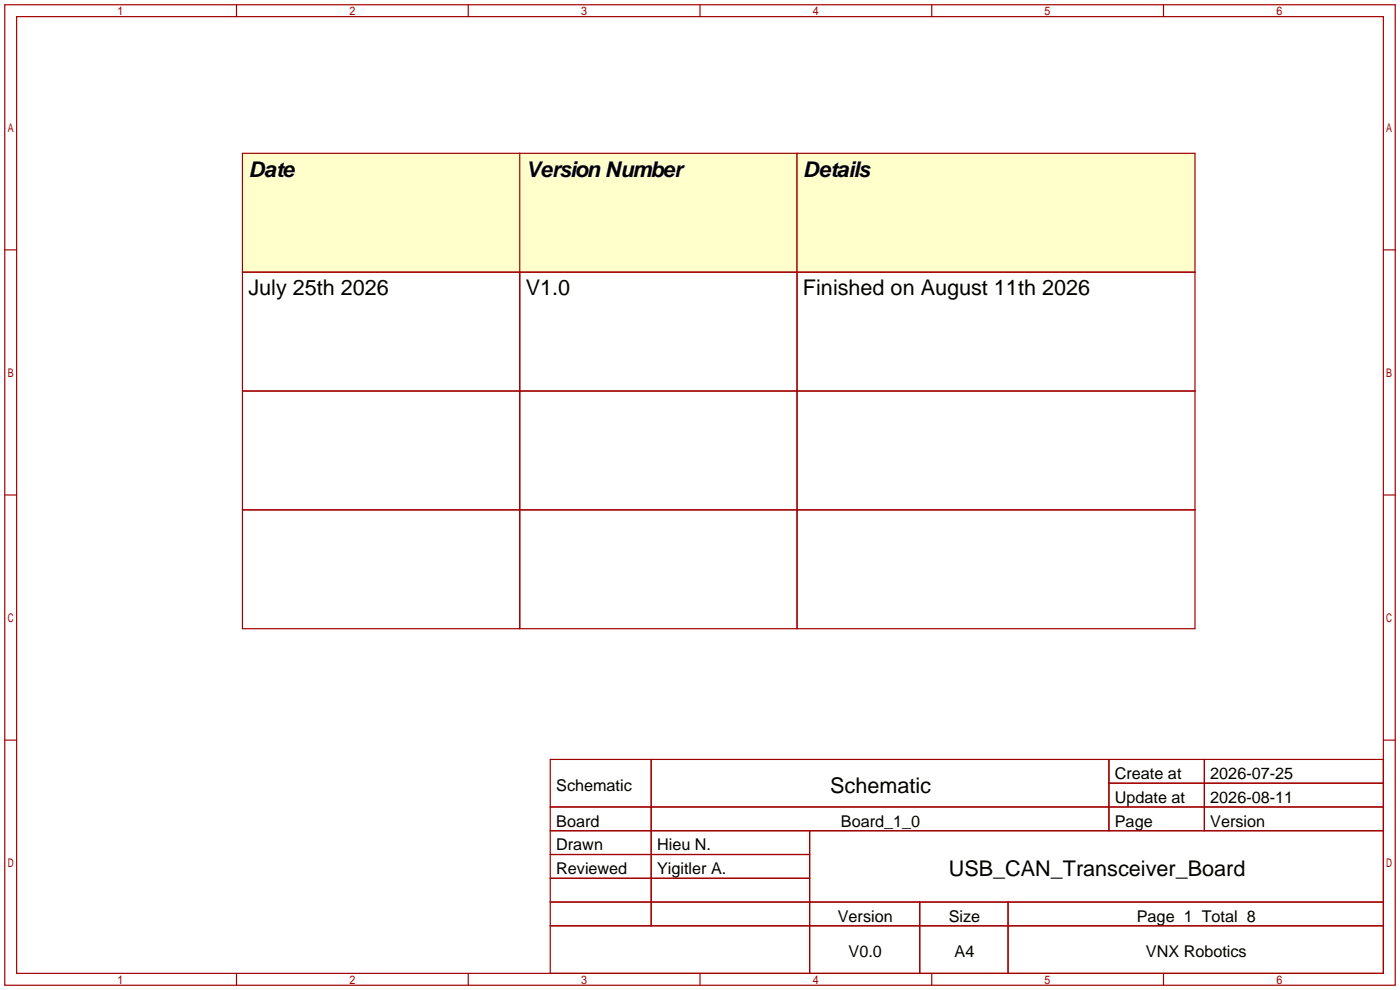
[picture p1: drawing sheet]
<svg xmlns="http://www.w3.org/2000/svg" width="299mm" height="212mm" viewBox="0 0 299 212" stroke-linecap="round" stroke-linejoin="round" font-family="sans-serif">
<defs><g id="words">
<g font-size="4.6">
<text x="53.1" y="37.7">Date</text>
<text x="112.4" y="37.7">Version Number</text>
<text x="171.6" y="37.7">Details</text>
<text x="53.1" y="63.1">July 25th 2026</text>
<text x="112.4" y="63.1">V1.0</text>
<text x="171.6" y="63.1">Finished on August 11th 2026</text>
<text x="177.4" y="169.4">Schematic</text>
<text x="202.8" y="187.2">USB_CAN_Transceiver_Board</text>
</g>
<g font-size="3.5">
<text x="238.3" y="166.5">Create at</text>
<text x="258.7" y="166.5">2026-07-25</text>
<text x="118.9" y="169.1">Schematic</text>
<text x="238.3" y="171.6">Update at</text>
<text x="258.7" y="171.6">2026-08-11</text>
<text x="118.9" y="176.7">Board</text>
<text x="179.7" y="176.7">Board_1_0</text>
<text x="238.3" y="176.7">Page</text>
<text x="258.7" y="176.7">Version</text>
<text x="118.9" y="181.8">Drawn</text>
<text x="140.4" y="181.8">Hieu N.</text>
<text x="118.9" y="186.8">Reviewed</text>
<text x="140.4" y="186.8">Yigitler A.</text>
<text x="179.1" y="197">Version</text>
<text x="202.8" y="197">Size</text>
<text x="243" y="197">Page 1 Total 8</text>
<text x="181.4" y="204.6">V0.0</text>
<text x="204" y="204.6">A4</text>
<text x="244.9" y="204.6">VNX Robotics</text>
</g>
</g></defs>
<g fill="none" stroke="#a10000" stroke-width=".25">
<path d="M1 1h297.2v209.6h-297.2zM3.6 3.6h292.1v204.4h-292.1zM50.5 1v2.6M100.1 1v2.6M149.6 1v2.6M199.1 1v2.6M248.7 1v2.6M1 53.4h2.6M295.7 53.4h2.5M1 105.8h2.6M295.7 105.8h2.5M1 158.2h2.6"/>
<path d="M295.7 158.2h2.5M117.6 162.3h178.1v45.7h-178.1zM117.6 172.5h178.1M117.6 177.5h178.1M139.2 162.3v35.6M173 177.5v30.5M237 162.3v15.2M237 167.4h58.7M257.4 162.3v15.2M117.6 182.6h55.4M117.6 192.8h178.1M117.6 187.7h55.4"/>
<path d="M117.6 197.9h178.1M196.6 192.8v15.2M215.4 192.8v15.2M50.5 208v2.6M100.1 208v2.6M149.6 208v2.6M199.1 208v2.6M248.7 208v2.6"/>
</g>
<path d="M51.8 32.8h59.3v25.4h-59.3z" fill="#ffc"/>
<path d="M51.8 32.8h59.3v25.4h-59.3z" fill="none" stroke="#a10000" stroke-width=".25"/>
<path d="M111.1 32.8h59.2v25.4h-59.2z" fill="#ffc"/>
<path d="M111.1 32.8h59.2v25.4h-59.2z" fill="none" stroke="#a10000" stroke-width=".25"/>
<path d="M170.3 32.8h85.1v25.4h-85.1z" fill="#ffc"/>
<path d="M111.1 58.2v76.2M255.4 58.2h-203.6v76.2h203.6v-101.6h-85.1v101.6M51.8 83.6h203.6M51.8 109h203.6" fill="none" stroke="#a10000" stroke-width=".25"/>
<use href="#words"/>
</svg>
